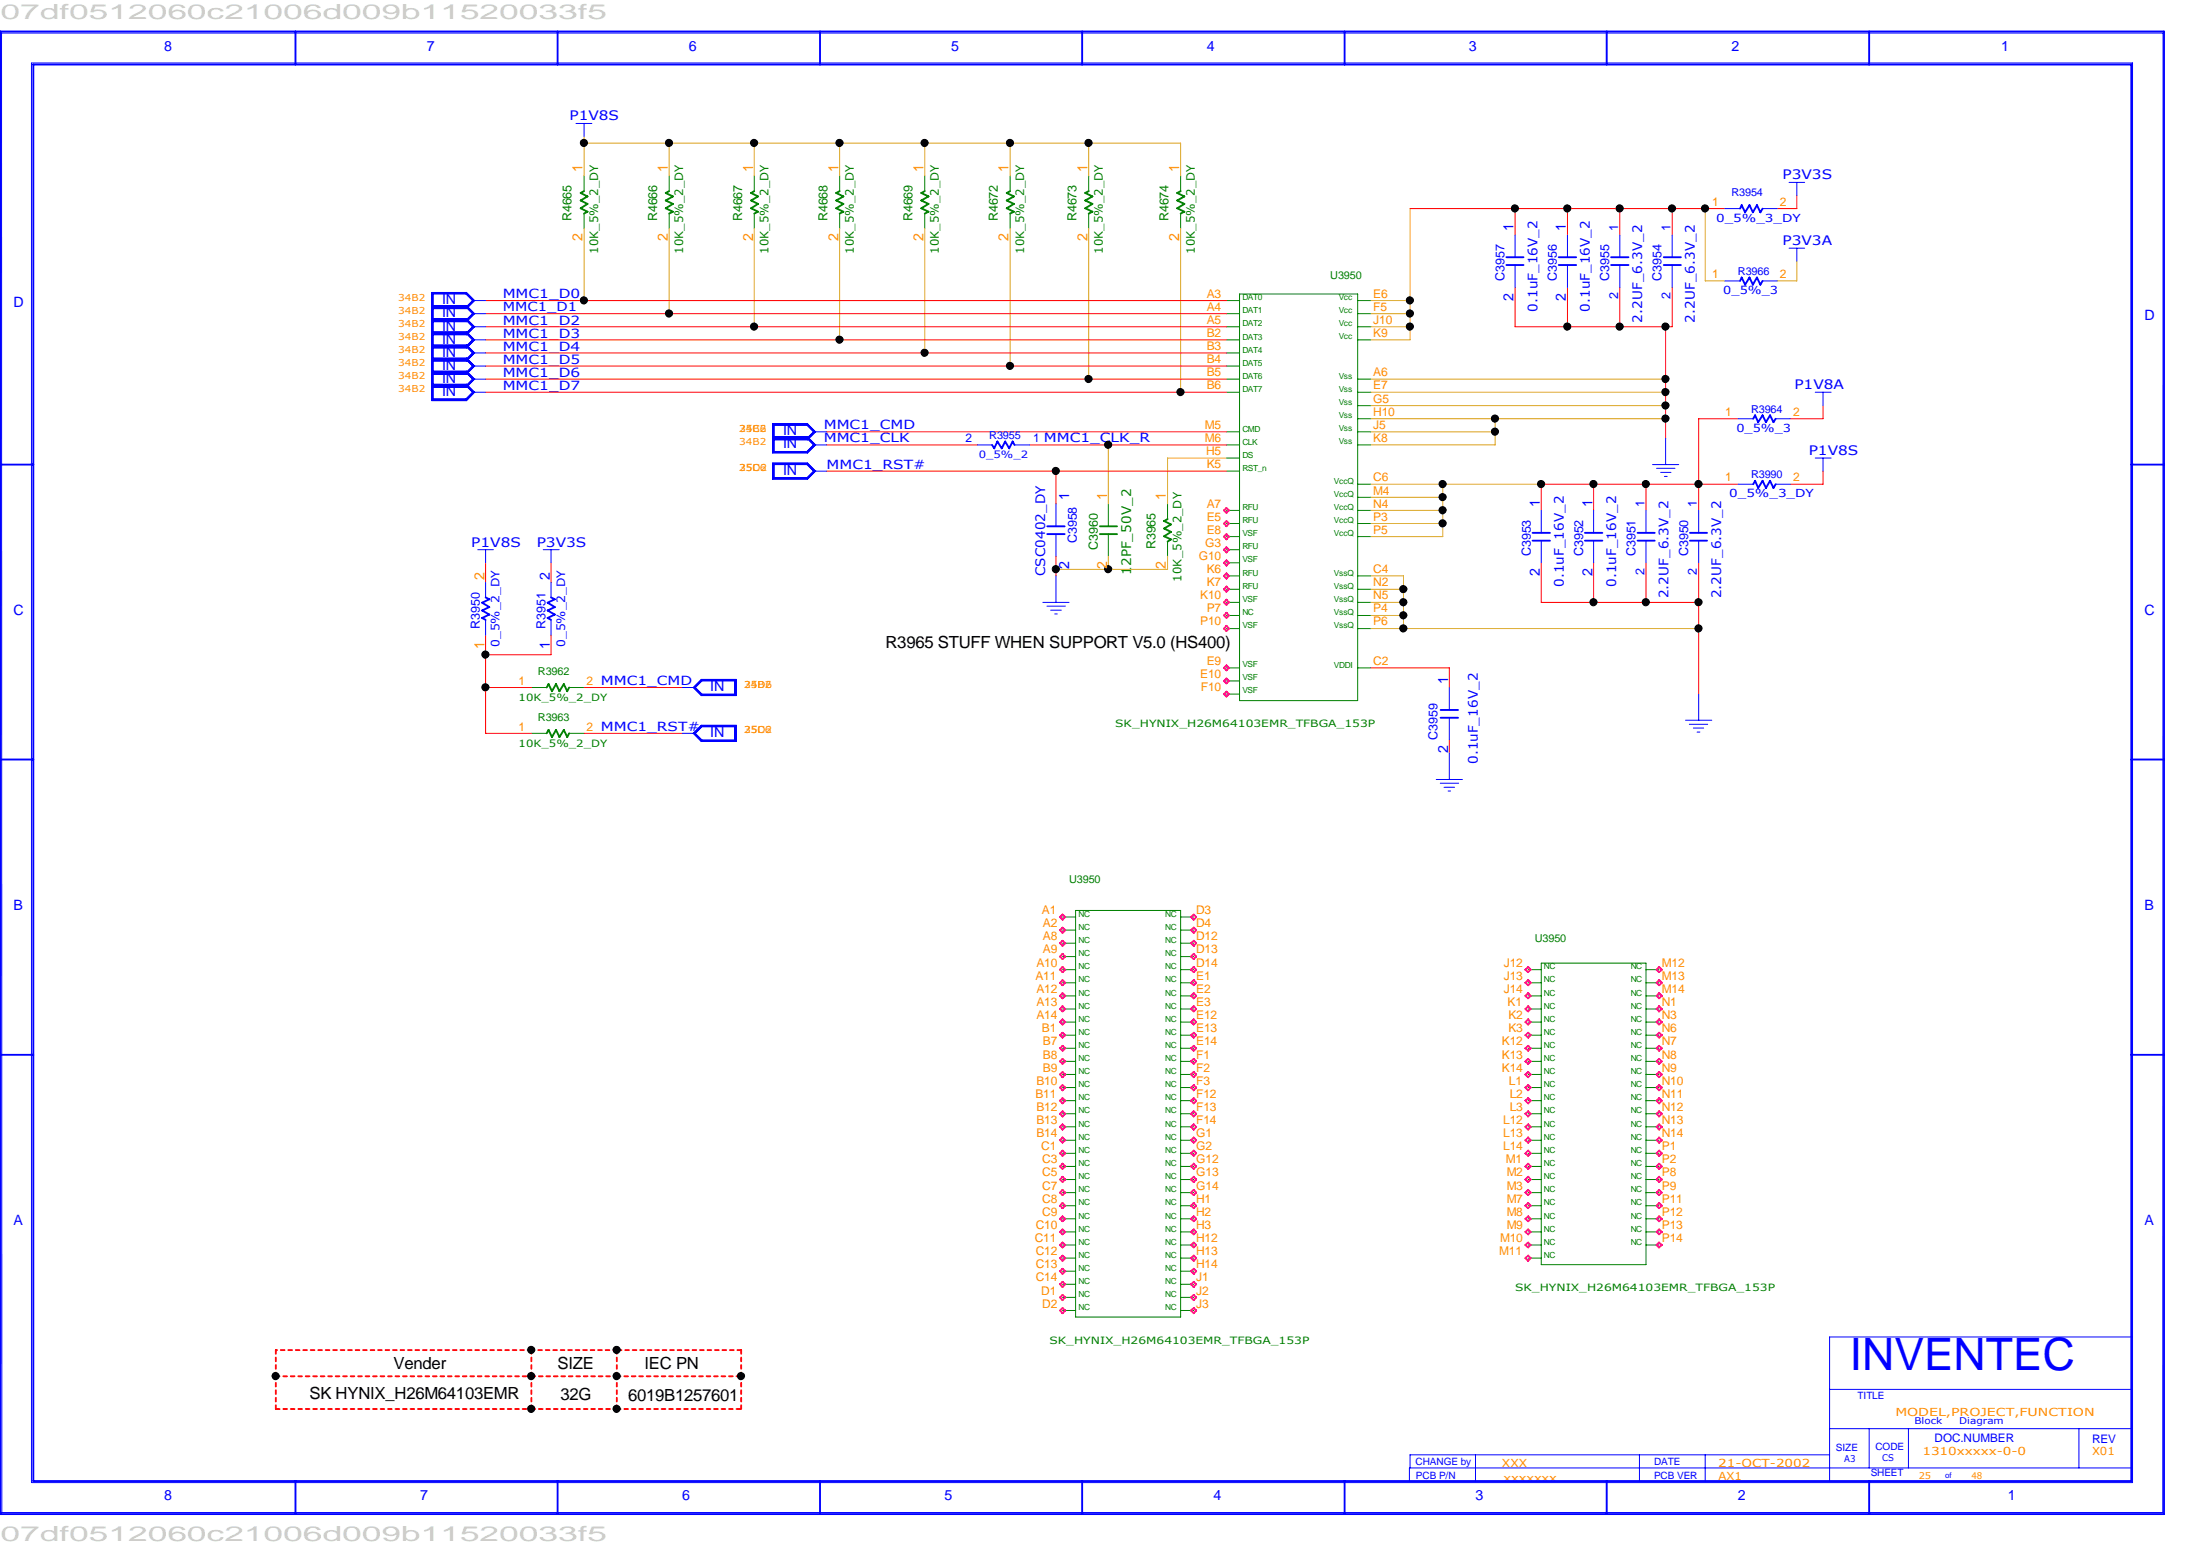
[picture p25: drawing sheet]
<svg xmlns="http://www.w3.org/2000/svg" width="297mm" height="210mm" viewBox="0 0 297 210" stroke-linecap="round" stroke-linejoin="round" font-family="sans-serif">
<defs><g id="words">
<text font-size="6.1" fill="#00f" x="251.2" y="186">INVENTEC</text>
<g font-size="2.8" fill="#cdcdcd">
<text x=".1" y="2.5">07df0512060c21006d009b11520033f5</text>
<text x=".1" y="209.3">07df0512060c21006d009b11520033f5</text>
</g>
<g font-size="2.3">
<text x="120.3" y="88">R3965 STUFF WHEN SUPPORT V5.0 (HS400)</text>
<text x="53.5" y="185.9">Vender</text>
<text x="75.7" y="185.9">SIZE</text>
<text x="87.5" y="185.9">IEC PN</text>
<text x="42" y="189.9">SK HYNIX_H26M64103EMR</text>
<text x="76.1" y="190">32G</text>
<text x="85.3" y="190.2">6019B1257601</text>
</g>
<g font-size="1.9" fill="#00f">
<text x="22.3" y="6.9">8</text>
<text x="58" y="6.9">7</text>
<text x="93.6" y="6.9">6</text>
<text x="129.2" y="6.9">5</text>
<text x="163.9" y="6.9">4</text>
<text x="199.5" y="6.9">3</text>
<text x="235.2" y="6.9">2</text>
<text x="271.8" y="6.9">1</text>
<text x="205.6" y="31.4" transform="rotate(-90 205.6 31.4)">1</text>
<text x="212.7" y="31.4" transform="rotate(-90 212.7 31.4)">1</text>
<text x="1.8" y="41.7">D</text>
<text x="60.1" y="41.3">IN</text>
<text x="205.6" y="40.8" transform="rotate(-90 205.6 40.8)">2</text>
<text x="212.7" y="40.8" transform="rotate(-90 212.7 40.8)">2</text>
<text x="60.1" y="46.7">IN</text>
<text x="60.1" y="44.9">IN</text>
<text x="60.1" y="43.1">IN</text>
<text x="291.2" y="43.4">D</text>
<text x="60.1" y="52">IN</text>
<text x="60.1" y="53.8">IN</text>
<text x="60.1" y="50.2">IN</text>
<text x="60.1" y="48.4">IN</text>
<text x="106.4" y="59.1">IN</text>
<text x="106.4" y="64.4">IN</text>
<text x="106.4" y="60.9">IN</text>
<text x="145.2" y="67.9" transform="rotate(-90 145.2 67.9)">1</text>
<text x="209.1" y="68.8" transform="rotate(-90 209.1 68.8)">1</text>
<text x="216.3" y="68.8" transform="rotate(-90 216.3 68.8)">1</text>
<text x="145.2" y="77.3" transform="rotate(-90 145.2 77.3)">2</text>
<text x="1.8" y="83.5">C</text>
<text x="74.7" y="78.7" transform="rotate(-90 74.7 78.7)">2</text>
<text x="209.1" y="78.2" transform="rotate(-90 209.1 78.2)">2</text>
<text x="216.3" y="78.2" transform="rotate(-90 216.3 78.2)">2</text>
<text x="291.2" y="83.5">C</text>
<text x="74.7" y="88.1" transform="rotate(-90 74.7 88.1)">1</text>
<text x="96.5" y="93.9">IN</text>
<text x="196.7" y="92.9" transform="rotate(-90 196.7 92.9)">1</text>
<text x="96.5" y="100.1">IN</text>
<text x="196.7" y="102.2" transform="rotate(-90 196.7 102.2)">2</text>
<text x="1.8" y="123.6">B</text>
<text x="291.2" y="123.6">B</text>
<text x="1.8" y="166.3">A</text>
<text x="291.2" y="166.3">A</text>
<text x="22.3" y="203.7">8</text>
<text x="57.1" y="203.7">7</text>
<text x="92.7" y="203.7">6</text>
<text x="128.3" y="203.7">5</text>
<text x="164.8" y="203.7">4</text>
<text x="200.4" y="203.7">3</text>
<text x="236" y="203.7">2</text>
<text x="272.7" y="203.7">1</text>
</g>
<g font-size="1.9" fill="#ff8c00">
<text x="79.1" y="23.4" transform="rotate(-90 79.1 23.4)">1</text>
<text x="90.7" y="23.4" transform="rotate(-90 90.7 23.4)">1</text>
<text x="102.3" y="23.4" transform="rotate(-90 102.3 23.4)">1</text>
<text x="113.9" y="23.4" transform="rotate(-90 113.9 23.4)">1</text>
<text x="125.4" y="23.4" transform="rotate(-90 125.4 23.4)">1</text>
<text x="137" y="23.4" transform="rotate(-90 137 23.4)">1</text>
<text x="147.7" y="23.4" transform="rotate(-90 147.7 23.4)">1</text>
<text x="160.1" y="23.4" transform="rotate(-90 160.1 23.4)">1</text>
<text x="79.1" y="32.8" transform="rotate(-90 79.1 32.8)">2</text>
<text x="90.7" y="32.8" transform="rotate(-90 90.7 32.8)">2</text>
<text x="102.3" y="32.8" transform="rotate(-90 102.3 32.8)">2</text>
<text x="113.9" y="32.8" transform="rotate(-90 113.9 32.8)">2</text>
<text x="125.4" y="32.8" transform="rotate(-90 125.4 32.8)">2</text>
<text x="137" y="32.8" transform="rotate(-90 137 32.8)">2</text>
<text x="147.7" y="32.8" transform="rotate(-90 147.7 32.8)">2</text>
<text x="160.1" y="32.8" transform="rotate(-90 160.1 32.8)">2</text>
<text x="150.4" y="67.9" transform="rotate(-90 150.4 67.9)">1</text>
<text x="158.4" y="67.9" transform="rotate(-90 158.4 67.9)">1</text>
<text x="150.4" y="77.3" transform="rotate(-90 150.4 77.3)">2</text>
<text x="158.4" y="77.3" transform="rotate(-90 158.4 77.3)">2</text>
<text x="65.8" y="78.7" transform="rotate(-90 65.8 78.7)">2</text>
<text x="65.8" y="88.1" transform="rotate(-90 65.8 88.1)">1</text>
</g>
<g font-size="1.8" fill="#00f">
<text x="77.3" y="16.3">P1V8S</text>
<text x="242.1" y="24.3">P3V3S</text>
<text x="242.1" y="33.2">P3V3A</text>
<text x="208.8" y="42.3" transform="rotate(-90 208.8 42.3)">0.1uF_16V_2</text>
<text x="215.9" y="42.3" transform="rotate(-90 215.9 42.3)">0.1uF_16V_2</text>
<text x="223.1" y="43.8" transform="rotate(-90 223.1 43.8)">2.2UF_6.3V_2</text>
<text x="230.2" y="43.8" transform="rotate(-90 230.2 43.8)">2.2UF_6.3V_2</text>
<text x="243.7" y="52.8">P1V8A</text>
<text x="245.7" y="61.7">P1V8S</text>
<text x="64" y="74.2">P1V8S</text>
<text x="72.9" y="74.2">P3V3S</text>
<text x="141.9" y="78.2" transform="rotate(-90 141.9 78.2)">CSC0402_DY</text>
<text x="212.4" y="79.7" transform="rotate(-90 212.4 79.7)">0.1uF_16V_2</text>
<text x="219.5" y="79.7" transform="rotate(-90 219.5 79.7)">0.1uF_16V_2</text>
<text x="226.6" y="81.2" transform="rotate(-90 226.6 81.2)">2.2UF_6.3V_2</text>
<text x="233.8" y="81.2" transform="rotate(-90 233.8 81.2)">2.2UF_6.3V_2</text>
<text x="200.7" y="103.8" transform="rotate(-90 200.7 103.8)">0.1uF_16V_2</text>
</g>
<text font-size="1.8" fill="#008000" x="153.6" y="78.1" transform="rotate(-90 153.6 78.1)">12PF_50V_2</text>
<g font-size="1.7" fill="#008000">
<text x="77.6" y="30.1" transform="rotate(-90 77.6 30.1)">R4665</text>
<text x="89.2" y="30.1" transform="rotate(-90 89.2 30.1)">R4666</text>
<text x="100.8" y="30.1" transform="rotate(-90 100.8 30.1)">R4667</text>
<text x="112.4" y="30.1" transform="rotate(-90 112.4 30.1)">R4668</text>
<text x="123.9" y="30.1" transform="rotate(-90 123.9 30.1)">R4669</text>
<text x="135.5" y="30.1" transform="rotate(-90 135.5 30.1)">R4672</text>
<text x="146.2" y="30.1" transform="rotate(-90 146.2 30.1)">R4673</text>
<text x="158.7" y="30.1" transform="rotate(-90 158.7 30.1)">R4674</text>
<text x="149.1" y="74.6" transform="rotate(-90 149.1 74.6)">C3960</text>
<text x="156.9" y="74.6" transform="rotate(-90 156.9 74.6)">R3965</text>
</g>
<g font-size="1.7" fill="#00f">
<text x="219.8" y="31.4" transform="rotate(-90 219.8 31.4)">1</text>
<text x="226.9" y="31.4" transform="rotate(-90 226.9 31.4)">1</text>
<text x="68.3" y="40.5">MMC1_D0</text>
<text x="204.3" y="38.1" transform="rotate(-90 204.3 38.1)">C3957</text>
<text x="211.5" y="38.1" transform="rotate(-90 211.5 38.1)">C3956</text>
<text x="218.6" y="38.1" transform="rotate(-90 218.6 38.1)">C3955</text>
<text x="219.8" y="40.6" transform="rotate(-90 219.8 40.6)">2</text>
<text x="225.7" y="38.1" transform="rotate(-90 225.7 38.1)">C3954</text>
<text x="226.9" y="40.6" transform="rotate(-90 226.9 40.6)">2</text>
<text x="68.3" y="45.8">MMC1_D3</text>
<text x="68.3" y="44.1">MMC1_D2</text>
<text x="68.3" y="42.3">MMC1_D1</text>
<text x="68.3" y="47.6">MMC1_D4</text>
<text x="68.3" y="51.2">MMC1_D6</text>
<text x="68.3" y="53">MMC1_D7</text>
<text x="68.3" y="49.4">MMC1_D5</text>
<text x="111.9" y="58.3">MMC1_CMD</text>
<text x="111.9" y="60.1">MMC1_CLK</text>
<text x="112.3" y="63.6">MMC1_RST#</text>
<text x="223.3" y="68.8" transform="rotate(-90 223.3 68.8)">1</text>
<text x="230.5" y="68.8" transform="rotate(-90 230.5 68.8)">1</text>
<text x="146.3" y="73.7" transform="rotate(-90 146.3 73.7)">C3958</text>
<text x="207.9" y="75.5" transform="rotate(-90 207.9 75.5)">C3953</text>
<text x="215" y="75.5" transform="rotate(-90 215 75.5)">C3952</text>
<text x="222.1" y="75.5" transform="rotate(-90 222.1 75.5)">C3951</text>
<text x="229.3" y="75.5" transform="rotate(-90 229.3 75.5)">C3950</text>
<text x="223.3" y="78.1" transform="rotate(-90 223.3 78.1)">2</text>
<text x="230.5" y="78.1" transform="rotate(-90 230.5 78.1)">2</text>
<text x="65.2" y="85.3" transform="rotate(-90 65.2 85.3)">R3950</text>
<text x="74.1" y="85.3" transform="rotate(-90 74.1 85.3)">R3951</text>
<text x="195.2" y="100.5" transform="rotate(-90 195.2 100.5)">C3959</text>
</g>
<g font-size="1.6" fill="#ff8c00">
<text x="232.5" y="27.9">1</text>
<text x="241.7" y="27.9">2</text>
<text x="163.9" y="40.4">A3</text>
<text x="186.5" y="40.4">E6</text>
<text x="232.5" y="37.7">1</text>
<text x="241.7" y="37.7">2</text>
<text x="163.9" y="47.5">B3</text>
<text x="163.9" y="45.8">B2</text>
<text x="163.9" y="44">A5</text>
<text x="163.9" y="42.2">A4</text>
<text x="186.5" y="45.8">K9</text>
<text x="186.5" y="44">J10</text>
<text x="186.5" y="42.2">F5</text>
<text x="163.9" y="52.9">B6</text>
<text x="163.9" y="51.1">B5</text>
<text x="163.9" y="49.3">B4</text>
<text x="186.5" y="52.9">E7</text>
<text x="186.5" y="51.1">A6</text>
<text x="163.7" y="58.2">M5</text>
<text x="163.7" y="60">M6</text>
<text x="186.5" y="60">K8</text>
<text x="186.5" y="58.2">J5</text>
<text x="186.5" y="56.4">H10</text>
<text x="186.5" y="54.7">G5</text>
<text x="234.3" y="56.4">1</text>
<text x="243.5" y="56.4">2</text>
<text x="163.8" y="61.8">H5</text>
<text x="163.9" y="63.5">K5</text>
<text x="186.5" y="65.4">C6</text>
<text x="234.3" y="65.4">1</text>
<text x="243.5" y="65.4">2</text>
<text x="163.9" y="70.7">E5</text>
<text x="163.9" y="68.9">A7</text>
<text x="186.5" y="70.7">P3</text>
<text x="186.5" y="68.9">N4</text>
<text x="186.5" y="67.1">M4</text>
<text x="162.8" y="76">G10</text>
<text x="163.7" y="74.3">G3</text>
<text x="163.9" y="77.8">K6</text>
<text x="163.9" y="72.5">E8</text>
<text x="186.5" y="77.8">C4</text>
<text x="186.5" y="72.5">P5</text>
<text x="163" y="81.4">K10</text>
<text x="163.9" y="83.1">P7</text>
<text x="163.9" y="79.6">K7</text>
<text x="186.5" y="83.1">P4</text>
<text x="186.5" y="81.4">N5</text>
<text x="186.5" y="79.6">N2</text>
<text x="163" y="84.9">P10</text>
<text x="186.5" y="84.9">P6</text>
<text x="70.4" y="93">1</text>
<text x="79.7" y="93">2 MMC1_CMD</text>
<text x="163" y="92.1">E10</text>
<text x="163.1" y="93.9">F10</text>
<text x="163.9" y="90.3">E9</text>
<text x="186.5" y="90.3">C2</text>
<text x="70.4" y="99.2">1</text>
<text x="79.7" y="99.2">2 MMC1_RST#</text>
<text x="141.5" y="124.1">A1</text>
<text x="141.6" y="125.9">A2</text>
<text x="162.5" y="125.9">D4</text>
<text x="162.5" y="124.1">D3</text>
<text x="140.8" y="131.2">A10</text>
<text x="141.6" y="129.5">A9</text>
<text x="141.6" y="127.7">A8</text>
<text x="162.5" y="131.2">D14</text>
<text x="162.5" y="129.5">D13</text>
<text x="162.5" y="127.7">D12</text>
<text x="204.3" y="131.2">J12</text>
<text x="225.7" y="131.2">M12</text>
<text x="140.6" y="133">A11</text>
<text x="140.8" y="136.6">A13</text>
<text x="140.8" y="134.8">A12</text>
<text x="162.5" y="136.6">E3</text>
<text x="162.5" y="134.8">E2</text>
<text x="162.5" y="133">E1</text>
<text x="204.3" y="134.8">J14</text>
<text x="204.3" y="133">J13</text>
<text x="204.8" y="136.6">K1</text>
<text x="225.7" y="136.6">N1</text>
<text x="225.7" y="134.8">M14</text>
<text x="225.7" y="133">M13</text>
<text x="140.8" y="138.3">A14</text>
<text x="141.5" y="140.2">B1</text>
<text x="141.6" y="143.7">B8</text>
<text x="141.6" y="141.9">B7</text>
<text x="162.5" y="143.7">F1</text>
<text x="162.5" y="141.9">E14</text>
<text x="162.5" y="140.2">E13</text>
<text x="162.5" y="138.3">E12</text>
<text x="204" y="143.7">K13</text>
<text x="204" y="141.9">K12</text>
<text x="204.9" y="140.2">K3</text>
<text x="204.9" y="138.3">K2</text>
<text x="225.7" y="143.7">N8</text>
<text x="225.7" y="141.9">N7</text>
<text x="225.7" y="140.2">N6</text>
<text x="225.7" y="138.3">N3</text>
<text x="140.6" y="149.1">B11</text>
<text x="140.8" y="147.3">B10</text>
<text x="141.6" y="145.5">B9</text>
<text x="162.5" y="149.1">F12</text>
<text x="162.5" y="147.3">F3</text>
<text x="162.5" y="145.5">F2</text>
<text x="204" y="145.5">K14</text>
<text x="204.9" y="147.3">L1</text>
<text x="205.1" y="149.1">L2</text>
<text x="225.7" y="149.1">N11</text>
<text x="225.7" y="147.3">N10</text>
<text x="225.7" y="145.5">N9</text>
<text x="140.8" y="154.4">B14</text>
<text x="140.8" y="152.6">B13</text>
<text x="140.8" y="150.8">B12</text>
<text x="162.5" y="154.4">G1</text>
<text x="162.5" y="152.6">F14</text>
<text x="162.5" y="150.8">F13</text>
<text x="204.2" y="154.4">L13</text>
<text x="204.2" y="152.6">L12</text>
<text x="205.1" y="150.8">L3</text>
<text x="225.7" y="154.4">N14</text>
<text x="225.7" y="152.6">N13</text>
<text x="225.7" y="150.8">N12</text>
<text x="141.4" y="156.2">C1</text>
<text x="141.6" y="161.5">C7</text>
<text x="141.6" y="159.7">C5</text>
<text x="141.6" y="157.9">C3</text>
<text x="162.5" y="161.5">G14</text>
<text x="162.5" y="159.7">G13</text>
<text x="162.5" y="157.9">G12</text>
<text x="162.5" y="156.2">G2</text>
<text x="204.2" y="156.2">L14</text>
<text x="204.5" y="157.9">M1</text>
<text x="204.6" y="161.5">M3</text>
<text x="204.6" y="159.7">M2</text>
<text x="225.7" y="161.5">P9</text>
<text x="225.7" y="159.7">P8</text>
<text x="225.7" y="157.9">P2</text>
<text x="225.7" y="156.2">P1</text>
<text x="140.7" y="166.9">C10</text>
<text x="141.6" y="165.1">C9</text>
<text x="141.6" y="163.3">C8</text>
<text x="162.5" y="166.9">H3</text>
<text x="162.5" y="165.1">H2</text>
<text x="162.5" y="163.3">H1</text>
<text x="204.6" y="166.9">M9</text>
<text x="204.6" y="165.1">M8</text>
<text x="204.6" y="163.3">M7</text>
<text x="225.7" y="166.9">P13</text>
<text x="225.7" y="165.1">P12</text>
<text x="225.7" y="163.3">P11</text>
<text x="140.5" y="168.7">C11</text>
<text x="140.7" y="174">C14</text>
<text x="140.7" y="172.2">C13</text>
<text x="140.7" y="170.4">C12</text>
<text x="162.5" y="174">J1</text>
<text x="162.5" y="172.2">H14</text>
<text x="162.5" y="170.4">H13</text>
<text x="162.5" y="168.7">H12</text>
<text x="203.6" y="170.4">M11</text>
<text x="203.7" y="168.7">M10</text>
<text x="225.7" y="168.7">P14</text>
<text x="141.4" y="175.8">D1</text>
<text x="141.6" y="177.5">D2</text>
<text x="162.5" y="177.5">J3</text>
<text x="162.5" y="175.8">J2</text>
</g>
<g font-size="1.6" fill="#008000">
<text x="81.2" y="34.5" transform="rotate(-90 81.2 34.5)">10K_5%_2_DY</text>
<text x="92.8" y="34.5" transform="rotate(-90 92.8 34.5)">10K_5%_2_DY</text>
<text x="104.4" y="34.5" transform="rotate(-90 104.4 34.5)">10K_5%_2_DY</text>
<text x="115.9" y="34.5" transform="rotate(-90 115.9 34.5)">10K_5%_2_DY</text>
<text x="127.5" y="34.5" transform="rotate(-90 127.5 34.5)">10K_5%_2_DY</text>
<text x="139.1" y="34.5" transform="rotate(-90 139.1 34.5)">10K_5%_2_DY</text>
<text x="149.8" y="34.5" transform="rotate(-90 149.8 34.5)">10K_5%_2_DY</text>
<text x="162.3" y="34.5" transform="rotate(-90 162.3 34.5)">10K_5%_2_DY</text>
<text x="160.5" y="79" transform="rotate(-90 160.5 79)">10K_5%_2_DY</text>
</g>
<g font-size="1.6" fill="#00f">
<text x="131.1" y="60">2</text>
<text x="140.3" y="60">1 MMC1_CLK_R</text>
<text x="67.9" y="87.8" transform="rotate(-90 67.9 87.8)">0_5%_2_DY</text>
<text x="76.7" y="87.8" transform="rotate(-90 76.7 87.8)">0_5%_2_DY</text>
<text x="262.8" y="195.8">DOC.NUMBER</text>
<text x="284.1" y="195.9">REV</text>
</g>
<g font-size="1.5" fill="#00f">
<text x="235.2" y="26.6">R3954</text>
<text x="233.1" y="30.1">0_5%_3_DY</text>
<text x="234.1" y="39.9">0_5%_3</text>
<text x="236" y="37.3">R3966</text>
<text x="134.4" y="59.6">R3955</text>
<text x="235.8" y="58.6">0_5%_3</text>
<text x="237.8" y="56">R3964</text>
<text x="237.8" y="64.9">R3990</text>
<text x="234.9" y="67.5">0_5%_3_DY</text>
</g>
<g font-size="1.5" fill="#008000">
<text x="180.7" y="37.9">U3950</text>
<text x="73.1" y="91.6">R3962</text>
<text x="73.1" y="97.8">R3963</text>
<text x="145.2" y="119.8">U3950</text>
<text x="208.4" y="127.9">U3950</text>
</g>
<g font-size="1.5" fill="#ff8c00">
<text x="257.4" y="192.2">MODEL,PROJECT,FUNCTION</text>
<text x="261.1" y="197.5">1310xxxxx-0-0</text>
<text x="284.1" y="197.5">X01</text>
<text x="204" y="199.1">XXX</text>
<text x="204.2" y="201.2">xxxxxxx</text>
<text x="233.4" y="199.1">21-OCT-2002</text>
<text x="233.4" y="200.9">AX1</text>
</g>
<g font-size="1.4" fill="#00f">
<text x="132.9" y="62.2">0_5%_2</text>
<text x="252.3" y="189.9">TITLE</text>
<text x="249.3" y="197">SIZE</text>
<text x="254.7" y="196.8">CODE</text>
<text x="192.3" y="198.8">CHANGE by</text>
<text x="192.3" y="200.7">PCB P/N</text>
<text x="224.7" y="198.8">DATE</text>
<text x="224.7" y="200.7">PCB VER</text>
<text x="254.1" y="200.4">SHEET</text>
</g>
<g font-size="1.4" fill="#008000">
<text x="70.4" y="95.2">10K_5%_2_DY</text>
<text x="70.4" y="101.4">10K_5%_2_DY</text>
<text x="151.5" y="98.7">SK_HYNIX_H26M64103EMR_TFBGA_153P</text>
<text x="205.8" y="175.3">SK_HYNIX_H26M64103EMR_TFBGA_153P</text>
<text x="142.5" y="182.5">SK_HYNIX_H26M64103EMR_TFBGA_153P</text>
</g>
<g font-size="1.3" fill="#ff8c00">
<text x="54.1" y="40.8">34B2</text>
<text x="54.1" y="42.6">34B2</text>
<text x="54.1" y="44.4">34B2</text>
<text x="54.1" y="46.1">34B2</text>
<text x="54.1" y="47.9">34B2</text>
<text x="54.1" y="53.3">34B2</text>
<text x="54.1" y="51.5">34B2</text>
<text x="54.1" y="49.7">34B2</text>
<text x="100.4" y="58.6">25C6</text>
<text x="100.4" y="58.6">34B2</text>
<text x="100.4" y="64">35D2</text>
<text x="100.4" y="64">25C6</text>
<text x="100.4" y="60.4">34B2</text>
<text x="101.1" y="93.3">25D6</text>
<text x="101.1" y="93.3">34B2</text>
<text x="101.1" y="99.6">25C6</text>
<text x="101.1" y="99.6">35D2</text>
<text x="260.6" y="200.7">25</text>
<text x="267.8" y="200.7">48</text>
</g>
<g font-size="1.3" fill="#00f">
<text x="260" y="193.4">Block</text>
<text x="266.1" y="193.4">Diagram</text>
<text x="250.5" y="198.5">A3</text>
<text x="255.6" y="198.4">CS</text>
</g>
<g font-size="1.1" fill="#008000">
<text x="168.7" y="40.8">DAT0</text>
<text x="181.8" y="40.7">Vcc</text>
<text x="168.7" y="47.9">DAT4</text>
<text x="168.7" y="46.1">DAT3</text>
<text x="168.7" y="44.3">DAT2</text>
<text x="168.7" y="42.5">DAT1</text>
<text x="181.8" y="46.1">Vcc</text>
<text x="181.8" y="44.3">Vcc</text>
<text x="181.8" y="42.5">Vcc</text>
<text x="168.7" y="53.2">DAT7</text>
<text x="168.7" y="51.4">DAT6</text>
<text x="168.7" y="49.7">DAT5</text>
<text x="181.8" y="53.2">Vss</text>
<text x="181.8" y="51.4">Vss</text>
<text x="168.7" y="58.6">CMD</text>
<text x="181.8" y="58.5">Vss</text>
<text x="181.8" y="56.8">Vss</text>
<text x="181.8" y="55">Vss</text>
<text x="168.7" y="63.9">RST_n</text>
<text x="168.7" y="62.1">DS</text>
<text x="168.7" y="60.4">CLK</text>
<text x="181.2" y="65.7">VccQ</text>
<text x="181.8" y="60.3">Vss</text>
<text x="168.7" y="71">RFU</text>
<text x="168.7" y="69.2">RFU</text>
<text x="181.2" y="71">VccQ</text>
<text x="181.2" y="69.2">VccQ</text>
<text x="181.2" y="67.4">VccQ</text>
<text x="168.7" y="76.4">VSF</text>
<text x="168.7" y="74.5">RFU</text>
<text x="168.7" y="72.8">VSF</text>
<text x="181.2" y="72.8">VccQ</text>
<text x="168.7" y="83.5">NC</text>
<text x="168.7" y="81.7">VSF</text>
<text x="168.7" y="79.9">RFU</text>
<text x="168.7" y="78.1">RFU</text>
<text x="181.2" y="83.5">VssQ</text>
<text x="181.2" y="81.7">VssQ</text>
<text x="181.2" y="79.9">VssQ</text>
<text x="181.2" y="78.1">VssQ</text>
<text x="168.7" y="85.3">VSF</text>
<text x="181.2" y="85.3">VssQ</text>
<text x="168.7" y="94.1">VSF</text>
<text x="168.7" y="92.4">VSF</text>
<text x="168.7" y="90.5">VSF</text>
<text x="181.2" y="90.6">VDDI</text>
<text x="146.5" y="124.5">NC</text>
<text x="158.2" y="124.5">NC</text>
<text x="146.5" y="131.6">NC</text>
<text x="146.5" y="129.8">NC</text>
<text x="146.5" y="128">NC</text>
<text x="146.5" y="126.2">NC</text>
<text x="158.2" y="131.6">NC</text>
<text x="158.2" y="129.8">NC</text>
<text x="158.2" y="128">NC</text>
<text x="158.2" y="126.2">NC</text>
<text x="209.7" y="131.6">NC</text>
<text x="221.5" y="131.6">NC</text>
<text x="146.5" y="136.9">NC</text>
<text x="146.5" y="135.2">NC</text>
<text x="146.5" y="133.4">NC</text>
<text x="158.2" y="136.9">NC</text>
<text x="158.2" y="135.2">NC</text>
<text x="158.2" y="133.4">NC</text>
<text x="209.7" y="136.9">NC</text>
<text x="209.7" y="135.2">NC</text>
<text x="209.7" y="133.4">NC</text>
<text x="221.5" y="136.9">NC</text>
<text x="221.5" y="135.2">NC</text>
<text x="221.5" y="133.4">NC</text>
<text x="146.5" y="142.3">NC</text>
<text x="146.5" y="140.5">NC</text>
<text x="146.5" y="138.7">NC</text>
<text x="158.2" y="142.3">NC</text>
<text x="158.2" y="140.5">NC</text>
<text x="158.2" y="138.7">NC</text>
<text x="209.7" y="142.3">NC</text>
<text x="209.7" y="140.5">NC</text>
<text x="209.7" y="138.7">NC</text>
<text x="221.5" y="142.3">NC</text>
<text x="221.5" y="140.5">NC</text>
<text x="221.5" y="138.7">NC</text>
<text x="146.5" y="149.4">NC</text>
<text x="146.5" y="147.6">NC</text>
<text x="146.5" y="145.8">NC</text>
<text x="146.5" y="144.1">NC</text>
<text x="158.2" y="149.4">NC</text>
<text x="158.2" y="147.6">NC</text>
<text x="158.2" y="145.8">NC</text>
<text x="158.2" y="144.1">NC</text>
<text x="209.7" y="149.4">NC</text>
<text x="209.7" y="147.6">NC</text>
<text x="209.7" y="145.8">NC</text>
<text x="209.7" y="144.1">NC</text>
<text x="221.5" y="149.4">NC</text>
<text x="221.5" y="147.6">NC</text>
<text x="221.5" y="145.8">NC</text>
<text x="221.5" y="144.1">NC</text>
<text x="146.5" y="154.8">NC</text>
<text x="146.5" y="153">NC</text>
<text x="146.5" y="151.2">NC</text>
<text x="158.2" y="154.8">NC</text>
<text x="158.2" y="153">NC</text>
<text x="158.2" y="151.2">NC</text>
<text x="209.7" y="154.8">NC</text>
<text x="209.7" y="153">NC</text>
<text x="209.7" y="151.2">NC</text>
<text x="221.5" y="154.8">NC</text>
<text x="221.5" y="153">NC</text>
<text x="221.5" y="151.2">NC</text>
<text x="146.5" y="161.9">NC</text>
<text x="146.5" y="160.1">NC</text>
<text x="146.5" y="158.3">NC</text>
<text x="146.5" y="156.5">NC</text>
<text x="158.2" y="161.9">NC</text>
<text x="158.2" y="160.1">NC</text>
<text x="158.2" y="158.3">NC</text>
<text x="158.2" y="156.5">NC</text>
<text x="209.7" y="161.9">NC</text>
<text x="209.7" y="160.1">NC</text>
<text x="209.7" y="158.3">NC</text>
<text x="209.7" y="156.5">NC</text>
<text x="221.5" y="161.9">NC</text>
<text x="221.5" y="160.1">NC</text>
<text x="221.5" y="158.3">NC</text>
<text x="221.5" y="156.5">NC</text>
<text x="146.5" y="167.2">NC</text>
<text x="146.5" y="165.4">NC</text>
<text x="146.5" y="163.7">NC</text>
<text x="158.2" y="167.2">NC</text>
<text x="158.2" y="165.4">NC</text>
<text x="158.2" y="163.7">NC</text>
<text x="209.7" y="167.2">NC</text>
<text x="209.7" y="165.4">NC</text>
<text x="209.7" y="163.7">NC</text>
<text x="221.5" y="167.2">NC</text>
<text x="221.5" y="165.4">NC</text>
<text x="221.5" y="163.7">NC</text>
<text x="146.5" y="172.6">NC</text>
<text x="146.5" y="170.8">NC</text>
<text x="146.5" y="169">NC</text>
<text x="158.2" y="172.6">NC</text>
<text x="158.2" y="170.8">NC</text>
<text x="158.2" y="169">NC</text>
<text x="209.7" y="170.8">NC</text>
<text x="209.7" y="169">NC</text>
<text x="221.5" y="169">NC</text>
<text x="146.5" y="177.9">NC</text>
<text x="146.5" y="176.1">NC</text>
<text x="146.5" y="174.3">NC</text>
<text x="158.2" y="177.9">NC</text>
<text x="158.2" y="176.1">NC</text>
<text x="158.2" y="174.3">NC</text>
</g>
<text font-size="1.1" fill="#00f" x="264.2" y="200.6">of</text>
</g></defs>
<g fill="none" stroke="#008000" stroke-width=".25">
<path d="M79.3 26l-.4 .2 .9 .5-.9 .5 .9 .5-.9 .6 .9 .4-.5 .3M90.9 26l-.5 .2 1 .5-1 .5 1 .5-1 .6 1 .4-.5 .3M102.4 26l-.4 .2 1 .5-1 .5 1 .5-1 .6 1 .4-.6 .3M114 26l-.4 .2 1 .5-1 .5 1 .5-1 .6 1 .4-.6 .3M125.6 26l-.5 .2 1 .5-1 .5 1 .5-1 .6 1 .4-.5 .3M137.2 26l-.5 .2 1 .5-1 .5 1 .5-1 .6 1 .4-.5 .3M147.9 26l-.5 .2 1 .5-1 .5 1 .5-1 .6 1 .4-.5 .3M160.4 26l-.5 .2 1 .5-1 .5 1 .5-1 .6 1 .4-.5 .3M149.4 71.5h2.3M149.4 72.5h2.3M158.6 70.5l-.5 .2 .9 .5-.9 .6 .9 .4-.9 .6 .9 .4-.4 .3M74.2 93.3l.3-.4 .5 1 .5-1 .5 1 .6-1 .4 1 .3-.6"/>
<path d="M74.2 99.6l.3-.5 .5 1 .5-1 .5 1 .6-1 .4 1 .3-.5"/>
</g>
<g fill="none" stroke="#008000" stroke-width=".14">
<path d="M79.3 23.9v2.1M79.3 29v2M90.9 23.9v2.1M90.9 29v2M102.4 23.9v2.1M102.4 29v2M114 23.9v2.1M114 29v2M125.6 23.9v2.1M125.6 29v2M137.2 23.9v2.1M137.2 29v2"/>
<path d="M147.9 23.9v2.1M147.9 29v2M160.4 23.9v2.1M160.4 29v2M168.4 39.9h16v55.2h-16zM166.6 40.8h1.8M166.6 42.6h1.8M166.6 44.4h1.8M166.6 46.1h1.8M166.6 51.5h1.8M166.6 53.3h1.8M166.6 58.6h1.8"/>
<path d="M166.6 47.9h1.8M166.6 49.7h1.8M184.4 40.8h1.8M184.4 42.6h1.8M184.4 44.4h1.8M184.4 46.1h1.8M184.4 51.5h1.8M184.4 53.3h1.8M184.4 55.1h1.8M184.4 56.9h1.8M184.4 58.6h1.8M150.5 68.4v3.1"/>
<path d="M150.5 72.5v3M158.6 68.4v2.1M158.6 73.5v2M166.6 60.4h1.8M166.6 69.3h1.8M166.6 71.1h1.8M166.6 72.9h1.8M166.6 78.2h1.8M166.6 62.2h1.8M166.6 64h1.8M166.6 74.6h1.8M166.6 76.4h1.8"/>
<path d="M184.4 60.4h1.8M184.4 65.7h1.8M184.4 67.5h1.8M184.4 69.3h1.8M184.4 71.1h1.8M184.4 72.9h1.8M184.4 78.2h1.8M72.2 93.3h2M72.2 99.6h2M77.3 93.3h2M77.3 99.6h2M166.6 80h1.8"/>
<path d="M166.6 81.8h1.8M166.6 83.6h1.8M166.6 85.3h1.8M166.6 90.7h1.8M166.6 92.5h1.8M166.6 94.2h1.8M184.4 80h1.8M184.4 81.8h1.8M184.4 83.6h1.8M184.4 85.3h1.8M184.4 90.7h1.8M144.3 124.5h1.8"/>
<path d="M144.3 126.3h1.8M144.3 128.1h1.8M144.3 129.9h1.8M144.3 131.7h1.8M144.3 133.4h1.8M144.3 135.2h1.8M144.3 137h1.8M144.3 138.8h1.8M146.1 123.6h14.3v55.2h-14.3zM160.4 124.5h1.7M160.4 126.3h1.7M160.4 128.1h1.7"/>
<path d="M160.4 129.9h1.7M160.4 131.7h1.7M160.4 133.4h1.7M160.4 135.2h1.7M160.4 137h1.7M160.4 138.8h1.7M207.6 131.7h1.7M207.6 133.4h1.7M207.6 135.2h1.7M207.6 137h1.7M207.6 138.8h1.7M209.3 130.8h14.3v40.9h-14.3z"/>
<path d="M223.6 131.7h1.7M223.6 133.4h1.7M223.6 135.2h1.7M223.6 137h1.7M223.6 138.8h1.7M144.3 140.5h1.8M144.3 142.3h1.8M144.3 144.1h1.8M144.3 145.9h1.8M144.3 147.7h1.8M144.3 149.4h1.8M144.3 151.2h1.8"/>
<path d="M144.3 153h1.8M144.3 154.8h1.8M144.3 156.6h1.8M144.3 158.4h1.8M160.4 140.5h1.7M160.4 142.3h1.7M160.4 144.1h1.7M160.4 145.9h1.7M160.4 147.7h1.7M160.4 149.4h1.7M160.4 151.2h1.7M160.4 153h1.7"/>
<path d="M160.4 154.8h1.7M160.4 156.6h1.7M160.4 158.4h1.7M207.6 140.5h1.7M207.6 142.3h1.7M207.6 144.1h1.7M207.6 145.9h1.7M207.6 147.7h1.7M207.6 149.4h1.7M207.6 151.2h1.7M207.6 153h1.7M207.6 154.8h1.7"/>
<path d="M207.6 156.6h1.7M207.6 158.4h1.7M223.6 140.5h1.7M223.6 142.3h1.7M223.6 144.1h1.7M223.6 145.9h1.7M223.6 147.7h1.7M223.6 149.4h1.7M223.6 151.2h1.7M223.6 153h1.7M223.6 154.8h1.7M223.6 156.6h1.7"/>
<path d="M223.6 158.4h1.7M144.3 160.1h1.8M144.3 161.9h1.8M144.3 163.7h1.8M144.3 165.5h1.8M144.3 167.3h1.8M144.3 169h1.8M144.3 170.8h1.8M144.3 172.6h1.8M144.3 174.4h1.8M144.3 176.1h1.8M144.3 177.9h1.8"/>
<path d="M160.4 160.1h1.7M160.4 161.9h1.7M160.4 163.7h1.7M160.4 165.5h1.7M160.4 167.3h1.7M160.4 169h1.7M160.4 170.8h1.7M160.4 172.6h1.7M160.4 174.4h1.7M160.4 176.1h1.7M160.4 177.9h1.7M207.6 160.1h1.7"/>
<path d="M207.6 161.9h1.7M207.6 163.7h1.7M207.6 165.5h1.7M207.6 167.3h1.7M207.6 169h1.7M207.6 170.8h1.7M223.6 160.1h1.7M223.6 161.9h1.7M223.6 163.7h1.7M223.6 165.5h1.7M223.6 167.3h1.7M223.6 169h1.7"/>
</g>
<g fill="none" stroke="#daa520" stroke-width=".14">
<path d="M79.3 18.5v5.4M79.3 19.4h81.1v4.5M90.9 19.4v4.5M102.4 19.4v4.5M114 19.4v4.5M125.6 19.4v4.5M137.2 19.4v4.5M147.9 19.4v4.5M79.3 31v9.8M90.9 31v11.6M102.4 31v13.4M114 31v15.1"/>
<path d="M125.6 31v16.9M137.2 31v18.7M147.9 31v20.5M160.4 31v22.3M191.5 28.3v17.8h-5.3M231.6 28.3v9.8h2.7M244 35.5v2.6h-2.6M186.2 58.6h16.9M186.2 51.5h40M186.2 53.3h40M186.2 56.9h40M186.2 55.1h40"/>
<path d="M186.2 40.8h5.3M186.2 42.6h5.3M186.2 44.4h5.3M203.1 56.9v3.5h-16.9M150.5 60.4v8M150.5 75.5v1.8M158.6 75.5v1.8h-15.2M166.6 62.2h-8v6.2M186.2 78.2h4.4v7.1M186.2 71.1h9.8M186.2 69.3h9.8M186.2 67.5h9.8"/>
<path d="M186.2 65.7h23.1M196 65.7v7.2h-9.8M186.2 80h4.4M186.2 81.8h4.4M186.2 83.6h4.4M186.2 85.3h44.5"/>
</g>
<g fill="none" stroke="#f00" stroke-width=".25" stroke-dasharray=".5 .5">
<path d="M37.5 186.9v-3.6M37.5 186.9h34.7M37.5 191.3v-4.4M37.5 191.3h34.7M72.2 183.3h-34.7M72.2 186.9h11.6M72.2 186.9v-3.6M72.2 191.3v-4.4M72.2 191.3h11.6M83.8 183.3h-11.6M83.8 186.9v-3.6M83.8 186.9h16.9"/>
<path d="M83.8 191.3v-4.4M83.8 191.3h16.9M100.7 183.3v3.6M100.7 183.3h-16.9M100.7 191.3v-4.4"/>
</g>
<g fill="none" stroke="#f00" stroke-width=".14">
<path d="M191.5 28.3h42.8M205.8 28.3v3.6M205.8 39v5.4h21.3v-5.4M212.9 28.3v3.6M212.9 39v5.4M220 28.3v3.6M220 39v5.4M227.1 28.3v3.6M244 26.5v1.8h-2.6M66 44.4h100.6M66 40.8h100.6M66 46.1h100.6"/>
<path d="M66 49.7h100.6M66 51.5h100.6M66 53.3h100.6M66 42.6h100.6M66 47.9h100.6M112.3 58.6h54.3M226.2 44.4v15.1M236 56.9h-5.3v12.4M247.6 55.1v1.8h-4.4M66 76.4v2.7M74.8 76.4v2.7M112.3 60.4h20.5"/>
<path d="M112.3 64h54.3M139.9 60.4h26.7M143.4 64v4.4M143.4 75.5v2.7M209.3 76.4v5.4h21.4M216.4 65.7v3.6M216.4 76.4v5.4M223.6 65.7v3.6M223.6 76.4v5.4M230.7 76.4v17.8M236 65.7h-26.7v3.6M247.6 64v1.7h-4.4"/>
<path d="M66 86.2v13.4h6.2M66 93.3h6.2M74.8 86.2v2.7h-8.8M79.3 93.3h13.4M79.3 99.6h13.4M186.2 90.7h10.6v2.6M196.8 100.5v1.7"/>
</g>
<g fill="none" stroke="#ff1493" stroke-width=".25">
<path d="M166.2 71.1l.4-.4 .3 .4-.3 .4zM166.2 74.6l.4-.3 .3 .3-.3 .4zM166.2 76.4l.4-.3 .3 .3-.3 .4zM166.6 69l.3 .3-.3 .3-.4-.3zM166.6 72.5l.3 .4-.3 .3-.4-.3zM166.6 77.9l.3 .3-.3 .4-.4-.4zM166.6 79.6l.3 .4-.3 .3-.4-.3zM166.2 90.7l.4-.4 .3 .4-.3 .3zM166.2 94.2l.4-.3 .3 .3-.3 .4zM166.6 81.4l.3 .4-.3 .3-.4-.3zM166.6 83.2l.3 .4-.3 .3-.4-.3zM166.6 85l.3 .3-.3 .4-.4-.4z"/>
<path d="M166.6 92.1l.3 .4-.3 .3-.4-.3zM144 128.1l.3-.4 .4 .4-.4 .3zM144.3 124.2l.4 .3-.4 .4-.3-.4zM144.3 125.9l.4 .4-.4 .4-.3-.4zM144.3 129.5l.4 .4-.4 .3-.3-.3zM144.3 131.3l.4 .4-.4 .3-.3-.3zM144.3 133.1l.4 .3-.4 .4-.3-.4zM144.3 134.8l.4 .4-.4 .4-.3-.4zM144.3 136.6l.4 .4-.4 .3-.3-.3zM144.3 138.4l.4 .4-.4 .3-.3-.3zM161.8 129.9l.3-.4 .4 .4-.4 .3zM161.8 131.7l.3-.4 .4 .4-.4 .3z"/>
<path d="M161.8 133.4l.3-.3 .4 .3-.4 .4zM161.8 135.2l.3-.4 .4 .4-.4 .4zM161.8 124.5l.3-.3 .4 .3-.4 .4zM161.8 126.3l.3-.4 .4 .4-.4 .4zM161.8 128.1l.3-.4 .4 .4-.4 .3zM161.8 138.8l.3-.4 .4 .4-.4 .3zM162.1 136.6l.4 .4-.4 .3-.3-.3zM207.2 131.7l.4-.4 .3 .4-.3 .3zM207.2 133.4l.4-.3 .3 .3-.3 .4zM207.6 134.8l.3 .4-.3 .4-.4-.4zM207.6 136.6l.3 .4-.3 .3-.4-.3zM207.6 138.4l.3 .4-.3 .3-.4-.3z"/>
<path d="M225.3 131.3l.4 .4-.4 .3-.3-.3zM225.3 133.1l.4 .3-.4 .4-.3-.4zM225.3 134.8l.4 .4-.4 .4-.3-.4zM225.3 136.6l.4 .4-.4 .3-.3-.3zM225.3 138.4l.4 .4-.4 .3-.3-.3zM144.3 140.2l.4 .3-.4 .4-.3-.4zM144.3 142l.4 .3-.4 .4-.3-.4zM144.3 143.8l.4 .3-.4 .3-.3-.3zM144.3 145.5l.4 .4-.4 .4-.3-.4zM144.3 147.3l.4 .4-.4 .3-.3-.3zM144.3 149.1l.4 .3-.4 .4-.3-.4zM144.3 150.9l.4 .3-.4 .4-.3-.4z"/>
<path d="M144.3 152.7l.4 .3-.4 .4-.3-.4zM144.3 154.4l.4 .4-.4 .4-.3-.4zM144.3 156.2l.4 .4-.4 .3-.3-.3zM144.3 158l.4 .4-.4 .3-.3-.3zM144.3 159.8l.4 .3-.4 .4-.3-.4zM161.8 154.8l.3-.4 .4 .4-.4 .4zM161.8 156.6l.3-.4 .4 .4-.4 .3zM161.8 158.4l.3-.4 .4 .4-.4 .3zM161.8 140.5l.3-.3 .4 .3-.4 .4zM161.8 142.3l.3-.3 .4 .3-.4 .4zM161.8 144.1l.3-.3 .4 .3-.4 .3zM161.8 145.9l.3-.4 .4 .4-.4 .4z"/>
<path d="M161.8 147.7l.3-.4 .4 .4-.4 .3zM161.8 149.4l.3-.3 .4 .3-.4 .4zM161.8 151.2l.3-.3 .4 .3-.4 .4zM161.8 153l.3-.3 .4 .3-.4 .4zM207.2 140.5l.4-.3 .3 .3-.3 .4zM207.2 142.3l.4-.3 .3 .3-.3 .4zM207.2 144.1l.4-.3 .3 .3-.3 .3zM207.2 145.9l.4-.4 .3 .4-.3 .4zM207.2 147.7l.4-.4 .3 .4-.3 .3zM207.2 149.4l.4-.3 .3 .3-.3 .4zM207.2 151.2l.4-.3 .3 .3-.3 .4zM207.2 153l.4-.3 .3 .3-.3 .4z"/>
<path d="M207.2 158.4l.4-.4 .3 .4-.3 .3zM207.6 154.4l.3 .4-.3 .4-.4-.4zM207.6 156.2l.3 .4-.3 .3-.4-.3zM207.6 159.8l.3 .3-.3 .4-.4-.4zM225 140.5l.3-.3 .4 .3-.4 .4zM225 142.3l.3-.3 .4 .3-.4 .4zM225 145.9l.3-.4 .4 .4-.4 .4zM225 147.7l.3-.4 .4 .4-.4 .3zM225 149.4l.3-.3 .4 .3-.4 .4zM225 151.2l.3-.3 .4 .3-.4 .4zM225.3 143.8l.4 .3-.4 .3-.3-.3zM225.3 152.7l.4 .3-.4 .4-.3-.4z"/>
<path d="M225.3 154.4l.4 .4-.4 .4-.3-.4zM225.3 156.2l.4 .4-.4 .3-.3-.3zM225.3 158l.4 .4-.4 .3-.3-.3zM225.3 159.8l.4 .3-.4 .4-.3-.4zM144.3 161.5l.4 .4-.4 .4-.3-.4zM144.3 163.3l.4 .4-.4 .3-.3-.3zM144.3 165.1l.4 .4-.4 .3-.3-.3zM144.3 166.9l.4 .4-.4 .3-.3-.3zM144.3 168.7l.4 .3-.4 .4-.3-.4zM144.3 170.5l.4 .3-.4 .4-.3-.4zM144.3 172.3l.4 .3-.4 .4-.3-.4zM144.3 174l.4 .4-.4 .4-.3-.4z"/>
<path d="M144.3 175.8l.4 .3-.4 .4-.3-.4zM144.3 177.6l.4 .3-.4 .4-.3-.4zM161.8 160.1l.3-.3 .4 .3-.4 .4zM161.8 163.7l.3-.4 .4 .4-.4 .3zM161.8 165.5l.3-.4 .4 .4-.4 .3zM161.8 167.3l.3-.4 .4 .4-.4 .3zM161.8 169l.3-.3 .4 .3-.4 .4zM161.8 170.8l.3-.3 .4 .3-.4 .4zM161.8 172.6l.3-.3 .4 .3-.4 .4zM161.8 174.4l.3-.4 .4 .4-.4 .4zM161.8 176.1l.3-.3 .4 .3-.4 .4zM161.8 177.9l.3-.3 .4 .3-.4 .4z"/>
<path d="M162.1 161.5l.4 .4-.4 .4-.3-.4zM207.2 165.5l.4-.4 .3 .4-.3 .3zM207.2 167.3l.4-.4 .3 .4-.3 .3zM207.2 169l.4-.3 .3 .3-.3 .4zM207.2 170.8l.4-.3 .3 .3-.3 .4zM207.6 161.5l.3 .4-.3 .4-.4-.4zM207.6 163.3l.3 .4-.3 .3-.4-.3zM225.3 161.5l.4 .4-.4 .4-.3-.4zM225.3 163.3l.4 .4-.4 .3-.3-.3zM225.3 165.1l.4 .4-.4 .3-.3-.3zM225.3 166.9l.4 .4-.4 .3-.3-.3zM225.3 168.7l.4 .3-.4 .4-.3-.4z"/>
</g>
<g fill="none" stroke="#00f" stroke-width=".14">
<path d="M.2 4.4l.1 201M.3 4.5h293.4M4.3 8.6v192.7M4.3 8.6h285.3v192.7h-285.3M78.2 16.8h2.2M79.3 16.8v1.7M293.8 4.5l-.1 200.9h-293.4M205.8 31.9v3M205.8 36v3M212.9 31.9v3M212.9 36v3M220 31.9v3"/>
<path d="M220 36v3M227.1 31.9v3M227.1 36v3M234.3 38.1h2M234.3 28.3h2M239.4 38.1h2M239.4 28.3h2M243 33.7h2.1M243 24.8h2.1M244 24.8v1.7M244 33.7v1.8M58.6 41.9h4.8l1.1-1.1-1.1-1.1h-4.8v14.7h4.8l1.1-1.1-1.1-1.1h-4.8"/>
<path d="M58.6 41.5h4.8l1.1 1.1-1.1 1.1h-4.8M58.6 43.3h4.8l1.1 1.1-1.1 1.1h-4.8M58.6 46.8h4.8l1.1 1.1-1.1 1.1h-4.8M58.6 45h4.8l1.1 1.1-1.1 1.1h-4.8M58.6 48.6h4.8l1.1 1.1-1.1 1.1h-4.8M58.6 50.4h4.8l1.1 1.1-1.1 1.1h-4.8M58.7 41.8h4.7l1-1-1-1h-4.7v14.5h4.7l1-1-1-1.1h-4.7M58.7 41.6h4.7l1 1-1 1h-4.7M58.7 43.3h4.7l1 1.1-1 1h-4.7M58.7 46.9h4.7l1 1-1 1.1h-4.7M58.7 45.1h4.7l1 1-1 1.1h-4.7M58.7 48.7h4.7l1 1-1 1.1h-4.7"/>
<path d="M58.7 50.5h4.7l1 1-1 1h-4.7M58.8 41.8h4.5l1-1-1-1h-4.5v14.4h4.5l1-.9-1-1h-4.5M58.8 41.6h4.5l1 1-1 1h-4.5M58.8 43.4h4.5l1 1-1 .9h-4.5M58.8 46.9h4.5l1 1-1 1h-4.5M58.8 45.2h4.5l1 .9-1 1h-4.5M58.8 48.8h4.5l1 .9-1 1h-4.5M58.8 50.5h4.5l1 1-1 1h-4.5M58.8 41.7h4.5M58.8 43.5h4.5M58.8 45.3h4.5M58.8 48.8h4.5"/>
<path d="M58.8 47h4.5M58.8 50.6h4.5M58.8 52.4h4.5M63.3 41.7l.9 .9M63.3 43.5l.9 .9M63.3 47l.9 .9M63.3 45.3l.9 .8M63.3 48.8l.9 .9M63.3 52.4l.9 .9M63.3 50.6l.9 .9M64.2 53.3h1.8M64.2 40.8l-.9 .9"/>
<path d="M64.2 40.8l-.9-.9h-4.5v14.2h4.5l.9-.8M64.2 40.8h1.8M64.2 42.6l-.9 .9M64.2 42.6h1.8M64.2 44.4l-.9 .9M64.2 44.4h1.8M64.2 47.9l-.9 .9M64.2 47.9h1.8M64.2 46.1l-.9 .9M64.2 46.1h1.8M64.2 49.7l-.9 .9M64.2 49.7h1.8"/>
<path d="M64.2 51.5l-.9 .9M64.2 51.5h1.8M104.9 59.3h4.8l1.1 1.1-1.1 1.1h-4.8v-4h4.8l1.1 1.1-1.1 1.1h-4.8M105 59.4h4.6l1.1 1-1.1 1h-4.6v-3.8h4.6l1.1 1-1.1 1h-4.6M105.1 59.4h4.5l1 1-1 .9h-4.5v-3.6h4.5l1 .9-1 1h-4.5M105.2 59.5h4.4M109.6 59.5l.9 .9M110.5 58.6l-.9 .9M110.5 58.6l-.9-.9h-4.4v3.6h4.4l.9-.9M110.5 58.6h1.8M226.2 59.5v3.6M236 56.9h2.1"/>
<path d="M241.2 56.9h2M246.5 53.3h2.2M247.6 53.3v1.8M64.9 74.6h2.1M66 74.6v1.8M66 79.1v2M73.8 74.6h2.1M74.8 74.6v1.8M74.8 79.1v2M104.9 62.9h4.8l1.1 1.1-1.1 1.1h-4.8zM105 62.9h4.6l1.1 1.1-1.1 1h-4.6zM105.1 63h4.5l1 1-1 .9h-4.5z"/>
<path d="M105.2 63.1h4.4l.9 .9-.9 .9h-4.4zM110.5 60.4h1.8M110.5 64h1.8M132.8 60.4h1.9M137.8 60.4h2.1M143.4 68.4v3.1M143.4 72.5v3M143.4 78.2v3.6M209.3 69.3v3M209.3 73.4v3M216.4 69.3v3M216.4 73.4v3"/>
<path d="M223.6 69.3v3M223.6 73.4v3M224.4 63.1h3.6M225 63.6h2.5M225.5 64.1h1.4M226.1 64.7h.3M230.7 69.3v3M230.7 73.4v3M236 65.7h2.1M241.2 65.7h2M246.5 62.2h2.2M247.6 62.2v1.8"/>
<path d="M66 84.2v2M74.8 84.2v2M92.7 99.6h1.7M92.7 93.3h1.7M94.1 93.3l1.1-1.1h4.8v2.2h-4.8zM94.2 93.3l1-1h4.7v2.1h-4.7zM94.4 93.3l.9-.8h4.5v1.7h-4.5zM95.2 98.5h4.8v2.2h-4.8l-1.1-1.1zM95.2 98.6h4.7v2h-4.7l-1-1zM95.3 98.6h4.6v1.9h-4.6l-.9-.9zM95.3 92.4h4.6v1.9h-4.6l-.9-1zM95.3 98.7h4.5v1.8h-4.5l-.9-.9z"/>
<path d="M141.6 81.8h3.6M142.2 82.3h2.5M142.7 82.8h1.4M143.3 83.4h.3M196.8 93.3v3.1M196.8 97.5v3M228.9 97.8h3.6M229.4 98.3h2.5M230 98.8h1.4M230.5 99.4h.4M230.7 94.2v3.6M195.1 105.8h3.5"/>
<path d="M195.6 106.3h2.5M196.1 106.9h1.5M196.7 107.4h.3M196.8 102.2v3.6M191.4 199.3v1.8M200.4 197.5v3.6M222.7 197.5v3.6M231.6 197.5v3.6M248.5 197.5h-57v1.8h98M248.5 181.5v19.6M248.5 194h41M248.5 188.6h41"/>
<path d="M248.6 181.5h41M253.9 194v5.3M259.2 194v5.3M282.4 194v5.3"/>
</g>
<g fill="none" stroke="#00f" stroke-width=".25">
<path d="M0 4.3h293.9v201.3h-293.9zM40.1 4.3v4.5M75.7 4.3v4.5M111.4 4.3v4.5M147 4.3v4.5M182.6 4.3v4.5M218.2 4.3v4.5M253.9 4.3v4.5M289.5 8.8h-285v192.3h285M289.5 8.7v192.4M204.6 34.9h2.3M204.6 36h2.3"/>
<path d="M211.7 34.9h2.4M211.7 36h2.4M218.8 34.9h2.4M218.8 36h2.4M226 34.9h2.3M226 36h2.3M236.3 38.1l.3-.4 .4 1 .6-1 .5 1 .5-1 .5 1 .3-.6M236.3 28.3l.3-.4 .4 .9 .6-.9 .5 .9 .5-.9 .5 .9 .3-.5M238.1 56.9l.3-.5 .4 .9 .6-.9 .5 .9 .5-.9 .5 .9 .3-.4M0 63.1h4.5M134.7 60.4l.3 .5 .5-1 .6 1 .4-1 .6 1 .4-1 .3 .5M142.2 71.5h2.4"/>
<path d="M142.2 72.5h2.4M208.1 72.3h2.4M208.1 73.4h2.4M215.3 72.3h2.3M215.3 73.4h2.3M222.4 72.3h2.3M222.4 73.4h2.3M229.5 72.3h2.4M229.5 73.4h2.4M238.1 65.7l.3-.4 .4 1 .6-1 .5 1 .5-1 .5 1 .3-.6M289.5 63.1h4.4M66 81.1l.5 .3-1 .4 1 .6-1 .5 1 .5-1 .5 .5 .3"/>
<path d="M74.8 81.1l.5 .3-.9 .4 .9 .6-.9 .5 .9 .5-.9 .5 .4 .3M195.7 96.4h2.3M195.7 97.5h2.3M0 103.1h4.5M289.5 103.1h4.4M0 143.2h4.5M289.5 143.2h4.4M40.1 201.1v4.5M75.7 201.1v4.5M111.4 201.1v4.5M147 201.1v4.5M182.6 201.1v4.5"/>
<path d="M218.2 201.1v4.5M253.9 201.1v4.5"/>
</g>
<g fill="#000">
<circle cx="79.3" cy="19.4" r=".49"/>
<circle cx="90.9" cy="19.4" r=".49"/>
<circle cx="102.4" cy="19.4" r=".49"/>
<circle cx="114" cy="19.4" r=".49"/>
<circle cx="125.6" cy="19.4" r=".49"/>
<circle cx="137.2" cy="19.4" r=".49"/>
<circle cx="147.8" cy="19.4" r=".49"/>
<circle cx="205.8" cy="28.3" r=".49"/>
<circle cx="212.9" cy="28.3" r=".49"/>
<circle cx="220" cy="28.3" r=".49"/>
<circle cx="227.1" cy="28.3" r=".49"/>
<circle cx="231.6" cy="28.3" r=".49"/>
<circle cx="79.3" cy="40.8" r=".49"/>
<circle cx="90.9" cy="42.6" r=".49"/>
<circle cx="102.4" cy="44.3" r=".49"/>
<circle cx="114" cy="46.1" r=".49"/>
<circle cx="125.6" cy="47.9" r=".49"/>
<circle cx="137.2" cy="49.7" r=".49"/>
<circle cx="147.8" cy="51.5" r=".49"/>
<circle cx="160.3" cy="53.2" r=".49"/>
<circle cx="191.5" cy="42.6" r=".49"/>
<circle cx="191.5" cy="44.3" r=".49"/>
<circle cx="191.5" cy="40.8" r=".49"/>
<circle cx="203" cy="56.8" r=".49"/>
<circle cx="203" cy="58.6" r=".49"/>
<circle cx="212.9" cy="44.3" r=".49"/>
<circle cx="220" cy="44.3" r=".49"/>
<circle cx="226.2" cy="51.5" r=".49"/>
<circle cx="226.2" cy="56.8" r=".49"/>
<circle cx="226.2" cy="44.3" r=".49"/>
<circle cx="226.2" cy="55" r=".49"/>
<circle cx="226.2" cy="53.2" r=".49"/>
<circle cx="143.4" cy="63.9" r=".49"/>
<circle cx="143.4" cy="77.3" r=".49"/>
<circle cx="150.5" cy="77.3" r=".49"/>
<circle cx="150.5" cy="60.4" r=".49"/>
<circle cx="190.6" cy="80" r=".49"/>
<circle cx="195.9" cy="65.7" r=".49"/>
<circle cx="195.9" cy="67.5" r=".49"/>
<circle cx="195.9" cy="69.3" r=".49"/>
<circle cx="195.9" cy="71.1" r=".49"/>
<circle cx="209.3" cy="65.7" r=".49"/>
<circle cx="216.4" cy="65.7" r=".49"/>
<circle cx="223.5" cy="65.7" r=".49"/>
<circle cx="230.7" cy="65.7" r=".49"/>
<circle cx="65.9" cy="88.9" r=".49"/>
<circle cx="65.9" cy="93.3" r=".49"/>
<circle cx="190.6" cy="85.3" r=".49"/>
<circle cx="190.6" cy="81.8" r=".49"/>
<circle cx="190.6" cy="83.5" r=".49"/>
<circle cx="216.4" cy="81.8" r=".49"/>
<circle cx="223.5" cy="81.8" r=".49"/>
<circle cx="230.7" cy="85.3" r=".49"/>
<circle cx="230.7" cy="81.8" r=".49"/>
<circle cx="37.4" cy="186.8" r=".49"/>
<circle cx="72.2" cy="183.3" r=".49"/>
<circle cx="72.2" cy="191.3" r=".49"/>
<circle cx="72.2" cy="186.8" r=".49"/>
<circle cx="83.8" cy="183.3" r=".49"/>
<circle cx="83.8" cy="191.3" r=".49"/>
<circle cx="83.8" cy="186.8" r=".49"/>
<circle cx="100.6" cy="186.8" r=".49"/>
</g>
<g fill="none" stroke="#000" stroke-width=".14">
<circle cx="79.3" cy="19.4" r=".49"/>
<circle cx="90.9" cy="19.4" r=".49"/>
<circle cx="102.4" cy="19.4" r=".49"/>
<circle cx="114" cy="19.4" r=".49"/>
<circle cx="125.6" cy="19.4" r=".49"/>
<circle cx="137.2" cy="19.4" r=".49"/>
<circle cx="147.8" cy="19.4" r=".49"/>
<circle cx="205.8" cy="28.3" r=".49"/>
<circle cx="212.9" cy="28.3" r=".49"/>
<circle cx="220" cy="28.3" r=".49"/>
<circle cx="227.1" cy="28.3" r=".49"/>
<circle cx="231.6" cy="28.3" r=".49"/>
<circle cx="79.3" cy="40.8" r=".49"/>
<circle cx="90.9" cy="42.6" r=".49"/>
<circle cx="102.4" cy="44.3" r=".49"/>
<circle cx="114" cy="46.1" r=".49"/>
<circle cx="125.6" cy="47.9" r=".49"/>
<circle cx="137.2" cy="49.7" r=".49"/>
<circle cx="147.8" cy="51.5" r=".49"/>
<circle cx="160.3" cy="53.2" r=".49"/>
<circle cx="191.5" cy="42.6" r=".49"/>
<circle cx="191.5" cy="44.3" r=".49"/>
<circle cx="191.5" cy="40.8" r=".49"/>
<circle cx="203" cy="56.8" r=".49"/>
<circle cx="203" cy="58.6" r=".49"/>
<circle cx="212.9" cy="44.3" r=".49"/>
<circle cx="220" cy="44.3" r=".49"/>
<circle cx="226.2" cy="51.5" r=".49"/>
<circle cx="226.2" cy="56.8" r=".49"/>
<circle cx="226.2" cy="44.3" r=".49"/>
<circle cx="226.2" cy="55" r=".49"/>
<circle cx="226.2" cy="53.2" r=".49"/>
<circle cx="143.4" cy="63.9" r=".49"/>
<circle cx="143.4" cy="77.3" r=".49"/>
<circle cx="150.5" cy="77.3" r=".49"/>
<circle cx="150.5" cy="60.4" r=".49"/>
<circle cx="190.6" cy="80" r=".49"/>
<circle cx="195.9" cy="65.7" r=".49"/>
<circle cx="195.9" cy="67.5" r=".49"/>
<circle cx="195.9" cy="69.3" r=".49"/>
<circle cx="195.9" cy="71.1" r=".49"/>
<circle cx="209.3" cy="65.7" r=".49"/>
<circle cx="216.4" cy="65.7" r=".49"/>
<circle cx="223.5" cy="65.7" r=".49"/>
<circle cx="230.7" cy="65.7" r=".49"/>
<circle cx="65.9" cy="88.9" r=".49"/>
<circle cx="65.9" cy="93.3" r=".49"/>
<circle cx="190.6" cy="85.3" r=".49"/>
<circle cx="190.6" cy="81.8" r=".49"/>
<circle cx="190.6" cy="83.5" r=".49"/>
<circle cx="216.4" cy="81.8" r=".49"/>
<circle cx="223.5" cy="81.8" r=".49"/>
<circle cx="230.7" cy="85.3" r=".49"/>
<circle cx="230.7" cy="81.8" r=".49"/>
<circle cx="37.4" cy="186.8" r=".49"/>
<circle cx="72.2" cy="183.3" r=".49"/>
<circle cx="72.2" cy="191.3" r=".49"/>
<circle cx="72.2" cy="186.8" r=".49"/>
<circle cx="83.8" cy="183.3" r=".49"/>
<circle cx="83.8" cy="191.3" r=".49"/>
<circle cx="83.8" cy="186.8" r=".49"/>
<circle cx="100.6" cy="186.8" r=".49"/>
</g>
<use href="#words"/>
</svg>
